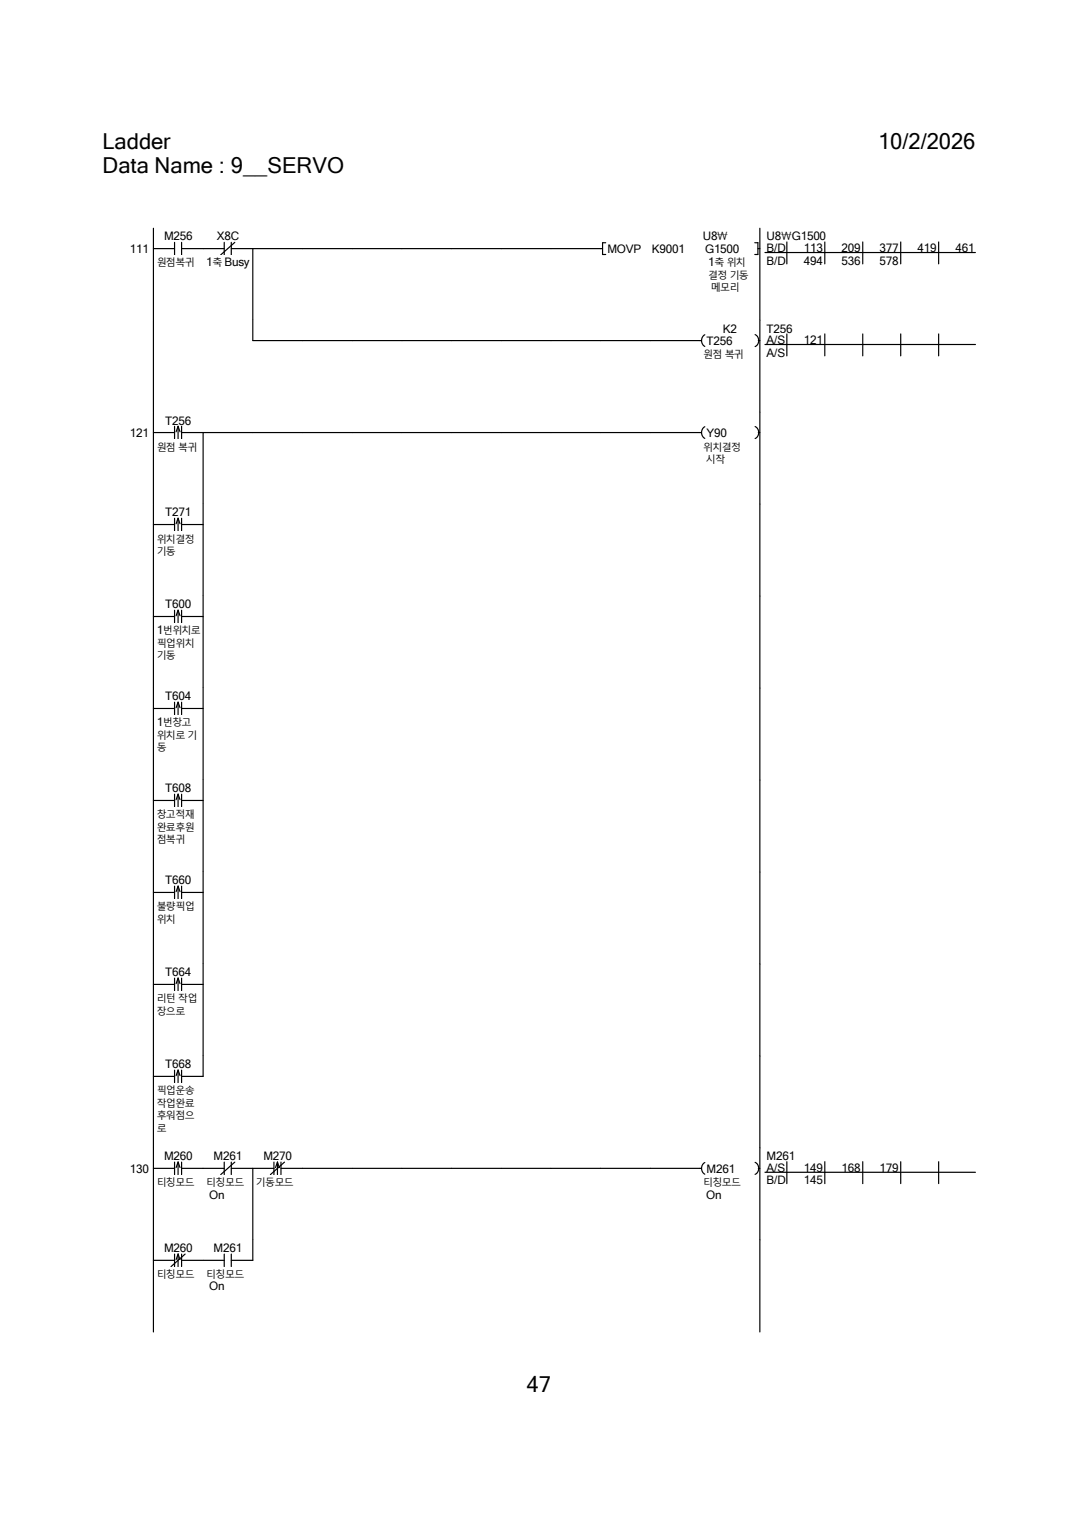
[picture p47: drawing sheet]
<svg xmlns="http://www.w3.org/2000/svg" width="210mm" height="297mm" viewBox="0 0 210 297" stroke-linecap="round" stroke-linejoin="round" font-family="sans-serif">
<defs><g id="words">
<g font-size="4.3">
<text x="20" y="29">Ladder</text>
<text x="171.1" y="29">10/2/2026</text>
<text x="20" y="33.7">Data Name : 9__SERVO</text>
<text x="102.6" y="271.1">47</text>
</g>
<g font-size="2.3">
<text x="32" y="46.8">M256</text>
<text x="42.2" y="46.8">X8C</text>
<text x="136.9" y="46.8">U8\</text>
<text x="149.4" y="46.8">U8\G1500</text>
<text x="25.3" y="49.3">111</text>
<text x="40.2" y="51.9">1</text>
<text x="43.8" y="51.9">Busy</text>
<text x="118.3" y="49.3">MOVP</text>
<text x="127" y="49.3">K9001</text>
<text x="137.4" y="49.3">G1500</text>
<text x="138" y="51.9">1</text>
<text x="149.4" y="49.1">B/D</text>
<text x="149.4" y="51.6">B/D</text>
<text x="156.6" y="49.1">113</text>
<text x="156.6" y="51.6">494</text>
<text x="164" y="49.1">209</text>
<text x="164" y="51.6">536</text>
<text x="171.4" y="49.1">377</text>
<text x="171.4" y="51.6">578</text>
<text x="178.8" y="49.1">419</text>
<text x="186.1" y="49.1">461</text>
<text x="140.8" y="64.8">K2</text>
<text x="149.4" y="64.8">T256</text>
<text x="137.7" y="67.2">T256</text>
<text x="149.4" y="67">A/S</text>
<text x="149.4" y="69.5">A/S</text>
<text x="156.6" y="67">121</text>
<text x="32.2" y="82.7">T256</text>
<text x="25.3" y="85.1">121</text>
<text x="137.7" y="85.1">Y90</text>
<text x="32.2" y="100.6">T271</text>
<text x="32.2" y="118.5">T600</text>
<text x="30.5" y="123.5">1</text>
<text x="32.2" y="136.4">T604</text>
<text x="30.5" y="141.4">1</text>
<text x="32.2" y="154.3">T608</text>
<text x="32.2" y="172.2">T660</text>
<text x="32.2" y="190.2">T664</text>
<text x="32.2" y="208.1">T668</text>
<text x="32" y="226">M260</text>
<text x="41.6" y="226">M261</text>
<text x="51.3" y="226">M270</text>
<text x="149.4" y="226">M261</text>
<text x="25.3" y="228.4">130</text>
<text x="40.8" y="233.4">On</text>
<text x="137.6" y="233.4">On</text>
<text x="137.7" y="228.4">M261</text>
<text x="149.4" y="228.2">A/S</text>
<text x="149.4" y="230.7">B/D</text>
<text x="156.6" y="228.2">149</text>
<text x="156.6" y="230.7">145</text>
<text x="164" y="228.2">168</text>
<text x="171.4" y="228.2">179</text>
<text x="32" y="243.9">M260</text>
<text x="41.6" y="243.9">M261</text>
<text x="40.8" y="251.3">On</text>
</g>
<g font-size="1.9">
<text x="30.5" y="51.9">원점복귀</text>
<text x="41.4" y="51.9">축</text>
<text x="139.2" y="51.9">축 위치</text>
<text x="138" y="54.4">결정 기동</text>
<text x="138.5" y="56.8">메모리</text>
<text x="137" y="69.8">원점 복귀</text>
<text x="30.5" y="87.8">원점 복귀</text>
<text x="137" y="87.8">위치결정</text>
<text x="137.5" y="90.2">시작</text>
<text x="30.5" y="105.7">위치결정</text>
<text x="30.5" y="108.1">기동</text>
<text x="30.5" y="126">픽업위치</text>
<text x="31.7" y="123.6">번위치로</text>
<text x="30.5" y="128.4">기동</text>
<text x="30.5" y="143.9">위치로 기</text>
<text x="31.7" y="141.5">번창고</text>
<text x="30.5" y="146.3">동</text>
<text x="30.5" y="159.4">창고적재</text>
<text x="30.5" y="161.8">완료후원</text>
<text x="30.5" y="164.3">점복귀</text>
<text x="30.5" y="177.3">불량픽업</text>
<text x="30.5" y="179.7">위치</text>
<text x="30.5" y="195.2">리턴 작업</text>
<text x="30.5" y="197.7">장으로</text>
<text x="30.5" y="213.1">픽업운송</text>
<text x="30.5" y="215.6">작업완료</text>
<text x="30.5" y="218">후워점으</text>
<text x="30.5" y="220.4">로</text>
<text x="30.5" y="231.1">티칭모드</text>
<text x="40.2" y="231.1">티칭모드</text>
<text x="49.9" y="231.1">기동모드</text>
<text x="137" y="231.1">티칭모드</text>
<text x="30.5" y="249">티칭모드</text>
<text x="40.2" y="249">티칭모드</text>
</g>
</g></defs>
<path d="M20 44.5h170v217.7h-170z" fill-rule="evenodd" fill="#fff" stroke="#fff" stroke-width=".23"/>
<g fill="#fff">
<path d="M20 44.5h97.1v17.9h-97.1z" fill-rule="evenodd"/>
<path d="M117.1 44.5h30.9v17.9h-30.9zM25.3 47.2h4.3v2.5h-4.3z" fill-rule="evenodd"/>
</g>
<path d="M32 44.7h5.5v2.5h-5.5z" fill="#fff"/>
<path d="M29.9 48.4h4.1M34 47.2v2.4M35.4 48.4h4.2M35.4 47.2v2.4" fill="none" stroke="#000" stroke-width=".23"/>
<path d="M30.5 49.8h7.3v2.6h-7.3z" fill="#fff"/>
<path d="M29.9 44.5v17.9" fill="none" stroke="#000" stroke-width=".23"/>
<path d="M42.2 44.7h4.4v2.5h-4.4z" fill="#fff"/>
<path d="M39.6 48.4h4.1M43.7 47.2v2.4M45.1 48.4h4.2M45.1 47.2v2.4M45.7 47.2l-2.7 2.4" fill="none" stroke="#000" stroke-width=".23"/>
<path d="M40.2 49.8h8.4v2.6h-8.4z" fill="#fff"/>
<path d="M117.4 48.4h-68.1v14M118 47.3h-.6v2.3h.6" fill="none" stroke="#000" stroke-width=".23"/>
<g fill="#fff">
<path d="M118.3 47.2h6.6v2.6h-6.6z"/>
<path d="M127 47.2h6.4v2.6h-6.4z"/>
<path d="M136.9 44.7h4.9v2.5h-4.9z"/>
<path d="M137.4 47.2h6.6v2.6h-6.6z"/>
<path d="M138 49.8h7.2v2.6h-7.2z"/>
<path d="M138 52.2h7.8v2.6h-7.8z"/>
<path d="M138 54.7h6v2.5h-6z"/>
</g>
<path d="M147 47.3h.7v2.3h-.7M147.7 48.4h.3M148 44.5v17.9" fill="none" stroke="#000" stroke-width=".23"/>
<g fill="#fff">
<path d="M149 44.4h41v7.4h-41z"/>
<path d="M149.4 44.7h11.5v2.5h-11.5z"/>
<path d="M149.4 47h3.7v2.4h-3.7z"/>
<path d="M156.6 47h4.2v2.4h-4.2z"/>
<path d="M164 47h4.2v2.4h-4.2z"/>
<path d="M171.4 47h4.2v2.4h-4.2z"/>
<path d="M178.8 47h4.2v2.4h-4.2z"/>
<path d="M186.1 47h4.3v2.4h-4.3z"/>
<path d="M149.4 49.5h3.7v2.4h-3.7z"/>
<path d="M156.6 49.5h4.2v2.4h-4.2z"/>
<path d="M164 49.5h4.2v2.4h-4.2z"/>
<path d="M171.4 49.5h4.2v2.4h-4.2z"/>
</g>
<path d="M149 49.2h41M153.3 47.1v4.3M160.7 47.1v4.3M168.1 47.1v4.3M175.5 47.1v4.3M182.9 47.1v4.3" fill="none" stroke="#000" stroke-width=".23"/>
<path d="M20 62.4h116.4v17.9h-116.4z" fill-rule="evenodd" fill="#fff"/>
<path d="M136.4 62.4h11.6v17.9h-11.6z" fill="#fff"/>
<path d="M29.9 62.4v17.9M49.3 62.4v3.9h87.4M137.3 65.2a1.34 1.34 0 0 0 0 2.3" fill="none" stroke="#000" stroke-width=".23"/>
<g fill="#fff">
<path d="M140.8 62.7h2.7v2.4h-2.7z"/>
<path d="M137.7 65.1h5v2.5h-5z"/>
</g>
<path d="M147.1 65.2a1.32 1.32 0 0 1 0 2.3M147.7 66.3h.3" fill="none" stroke="#000" stroke-width=".23"/>
<path d="M137 67.7h7.9v2.6h-7.9z" fill="#fff"/>
<path d="M148 62.4v17.9" fill="none" stroke="#000" stroke-width=".23"/>
<g fill="#fff">
<path d="M149 62.4h41v7.3h-41z"/>
<path d="M149.4 62.7h5v2.4h-5z"/>
<path d="M149.4 64.9h3.6v2.4h-3.6z"/>
<path d="M156.6 64.9h4.2v2.4h-4.2z"/>
<path d="M149.4 67.4h3.6v2.4h-3.6z"/>
</g>
<path d="M149 67.1h41M153.3 65v4.3M160.7 65v4.3M168.1 65v4.3M175.5 65v4.3M182.9 65v4.3" fill="none" stroke="#000" stroke-width=".23"/>
<g fill="#fff">
<path d="M20 80.3h116.4v17.9h-116.4z" fill-rule="evenodd"/>
<path d="M136.4 80.3h11.6v17.9h-11.6zM25.3 83h4.3v2.5h-4.3z" fill-rule="evenodd"/>
</g>
<path d="M32.2 80.6h5v2.4h-5z" fill="#fff"/>
<path d="M29.9 84.2h4.1M34 83v2.5M34.7 83v2.5M34.7 83l-.4 1.1M34.7 83l.4 1.1M35.4 84.2h4.2M35.4 83v2.5" fill="none" stroke="#000" stroke-width=".23"/>
<path d="M30.5 85.6h7.9v2.6h-7.9z" fill="#fff"/>
<path d="M29.9 80.3v17.9M136.7 84.2h-97.1v14M137.3 83.1a1.34 1.34 0 0 0 0 2.3" fill="none" stroke="#000" stroke-width=".23"/>
<path d="M137.7 83h3.9v2.5h-3.9z" fill="#fff"/>
<path d="M147.1 83.1a1.32 1.32 0 0 1 0 2.3M147.7 84.2h.3" fill="none" stroke="#000" stroke-width=".23"/>
<g fill="#fff">
<path d="M137 85.6h7.3v2.6h-7.3z"/>
<path d="M137 88.1h4.2v2.5h-4.2z"/>
</g>
<path d="M148 80.3v17.9" fill="none" stroke="#000" stroke-width=".23"/>
<g fill="#fff">
<path d="M20 98.2h116.4v17.9h-116.4z" fill-rule="evenodd"/>
<path d="M136.4 98.2h11.6v17.9h-11.6zM32.2 98.5h5v2.4h-5z" fill-rule="evenodd"/>
</g>
<path d="M29.9 102.2h4.1M34 100.9v2.5M34.7 100.9v2.5M34.7 100.9l-.4 1.1M34.7 100.9l.4 1.1M35.4 102.2h4.2M35.4 100.9v2.5" fill="none" stroke="#000" stroke-width=".23"/>
<g fill="#fff">
<path d="M30.5 103.5h7.3v2.6h-7.3z"/>
<path d="M30.5 106h3.7v2.5h-3.7z"/>
</g>
<path d="M29.9 98.2v17.9M39.6 98.2v17.9M148 98.2v17.9" fill="none" stroke="#000" stroke-width=".23"/>
<g fill="#fff">
<path d="M20 116.1h116.4v17.9h-116.4z" fill-rule="evenodd"/>
<path d="M136.4 116.1h11.6v17.9h-11.6zM32.2 116.4h5v2.5h-5z" fill-rule="evenodd"/>
</g>
<path d="M34 118.9v2.4M34.7 118.9v2.4M34.7 118.9l-.4 1M34.7 118.9l.4 1M35.4 118.9v2.4M29.9 120.1h4.1M35.4 120.1h4.2" fill="none" stroke="#000" stroke-width=".23"/>
<g fill="#fff">
<path d="M30.5 121.5h8.6v2.5h-8.6z"/>
<path d="M30.5 123.9h7.3v2.5h-7.3z"/>
<path d="M30.5 126.3h3.7v2.6h-3.7z"/>
</g>
<path d="M29.9 116.1v17.9M39.6 116.1v17.9M148 116.1v17.9" fill="none" stroke="#000" stroke-width=".23"/>
<g fill="#fff">
<path d="M20 134h116.4v17.9h-116.4z" fill-rule="evenodd"/>
<path d="M136.4 134h11.6v17.9h-11.6zM32.2 134.3h5v2.5h-5z" fill-rule="evenodd"/>
</g>
<path d="M29.9 138h4.1M34 136.8v2.4M34.7 136.8v2.4M34.7 136.8l-.4 1M34.7 136.8l.4 1M35.4 138h4.2M35.4 136.8v2.4" fill="none" stroke="#000" stroke-width=".23"/>
<g fill="#fff">
<path d="M30.5 139.4h7.3v2.5h-7.3z"/>
<path d="M30.5 141.8h7.9v2.6h-7.9z"/>
<path d="M30.5 144.2h1.9v2.6h-1.9z"/>
</g>
<path d="M29.9 134v17.9M39.6 134v17.9M148 134v17.9" fill="none" stroke="#000" stroke-width=".23"/>
<g fill="#fff">
<path d="M20 151.9h116.4v18h-116.4z" fill-rule="evenodd"/>
<path d="M136.4 151.9h11.6v18h-11.6zM32.2 152.2h5v2.5h-5z" fill-rule="evenodd"/>
</g>
<path d="M29.9 155.9h4.1M34 154.7v2.4M34.7 154.7v2.4M34.7 154.7l-.4 1M34.7 154.7l.4 1M35.4 155.9h4.2M35.4 154.7v2.4" fill="none" stroke="#000" stroke-width=".23"/>
<g fill="#fff">
<path d="M30.5 157.3h7.3v2.6h-7.3z"/>
<path d="M30.5 159.7h7.3v2.6h-7.3z"/>
<path d="M30.5 162.1h5.5v2.6h-5.5z"/>
</g>
<path d="M29.9 151.9v17.9M39.6 151.9v17.9M148 151.9v17.9" fill="none" stroke="#000" stroke-width=".23"/>
<g fill="#fff">
<path d="M20 169.9h116.4v17.9h-116.4z" fill-rule="evenodd"/>
<path d="M136.4 169.9h11.6v17.9h-11.6zM32.2 170.1h5v2.5h-5z" fill-rule="evenodd"/>
</g>
<path d="M29.9 173.8h4.1M34 172.6v2.4M34.7 172.6v2.4M34.7 172.6l-.4 1.1M34.7 172.6l.4 1.1M35.4 173.8h4.2M35.4 172.6v2.4" fill="none" stroke="#000" stroke-width=".23"/>
<g fill="#fff">
<path d="M30.5 175.2h7.3v2.6h-7.3z"/>
<path d="M30.5 177.6h3.7v2.6h-3.7z"/>
</g>
<path d="M29.9 169.8v18M39.6 169.8v18M148 169.8v18" fill="none" stroke="#000" stroke-width=".23"/>
<g fill="#fff">
<path d="M20 187.8h116.4v17.9h-116.4z" fill-rule="evenodd"/>
<path d="M136.4 187.8h11.6v17.9h-11.6zM32.2 188.1h5v2.4h-5z" fill-rule="evenodd"/>
</g>
<path d="M29.9 191.7h4.1M34 190.5v2.4M34.7 190.5v2.4M34.7 190.5l-.4 1.1M34.7 190.5l.4 1.1M35.4 191.7h4.2M35.4 190.5v2.4" fill="none" stroke="#000" stroke-width=".23"/>
<g fill="#fff">
<path d="M30.5 193.1h7.9v2.6h-7.9z"/>
<path d="M30.5 195.5h5.5v2.6h-5.5z"/>
</g>
<path d="M29.9 187.8v17.9M39.6 187.8v17.9M148 187.8v17.9" fill="none" stroke="#000" stroke-width=".23"/>
<g fill="#fff">
<path d="M20 205.7h116.4v17.9h-116.4z" fill-rule="evenodd"/>
<path d="M136.4 205.7h11.6v17.9h-11.6zM32.2 206h5v2.4h-5z" fill-rule="evenodd"/>
</g>
<path d="M29.9 209.6h4.1M34 208.4v2.5M34.7 208.4v2.5M34.7 208.4l-.4 1.1M34.7 208.4l.4 1.1M35.4 209.6h4.2M35.4 208.4v2.5" fill="none" stroke="#000" stroke-width=".23"/>
<g fill="#fff">
<path d="M30.5 211h7.3v2.6h-7.3z"/>
<path d="M30.5 213.4h7.3v2.6h-7.3z"/>
<path d="M30.5 215.9h7.3v2.6h-7.3z"/>
<path d="M30.5 218.3h1.9v2.6h-1.9z"/>
</g>
<path d="M29.9 205.7v17.9M39.6 205.7v3.9M148 205.7v17.9" fill="none" stroke="#000" stroke-width=".23"/>
<g fill="#fff">
<path d="M20 223.6h116.4v17.9h-116.4z" fill-rule="evenodd"/>
<path d="M136.4 223.6h11.6v17.9h-11.6zM25.3 226.3h4.3v2.5h-4.3z" fill-rule="evenodd"/>
</g>
<path d="M32 223.9h5.5v2.4h-5.5z" fill="#fff"/>
<path d="M29.9 227.6h4.1M34 226.3v2.5M34.7 226.3v2.5M34.7 226.3l-.4 1.1M34.7 226.3l.4 1.1M35.4 227.6h4.2M35.4 226.3v2.5" fill="none" stroke="#000" stroke-width=".23"/>
<path d="M30.5 228.9h7.3v2.6h-7.3z" fill="#fff"/>
<path d="M29.9 223.6v17.9" fill="none" stroke="#000" stroke-width=".23"/>
<path d="M41.6 223.9h5.6v2.4h-5.6z" fill="#fff"/>
<path d="M39.6 227.6h4.1M43.7 226.3v2.5M45.1 227.6h4.2M45.1 226.3v2.5M45.7 226.3l-2.7 2.5" fill="none" stroke="#000" stroke-width=".23"/>
<g fill="#fff">
<path d="M40.2 228.9h7.3v2.6h-7.3z"/>
<path d="M40.2 231.4h3.5v2.5h-3.5z"/>
<path d="M51.3 223.9h5.6v2.4h-5.6z"/>
</g>
<path d="M49.3 227.6h4.1M53.4 226.3v2.5M54.1 226.3v2.5M54.1 226.3l-.4 1.1M54.1 226.3l.3 1.1M54.7 227.6h4.2M54.7 226.3v2.5M55.4 226.3l-2.7 2.5" fill="none" stroke="#000" stroke-width=".23"/>
<path d="M49.9 228.9h7.3v2.6h-7.3z" fill="#fff"/>
<path d="M49.3 227.6v13.9M58.9 227.6h77.8M137.3 226.4a1.34 1.34 0 0 0 0 2.3" fill="none" stroke="#000" stroke-width=".23"/>
<path d="M137.7 226.3h5.5v2.5h-5.5z" fill="#fff"/>
<path d="M147.1 226.4a1.32 1.32 0 0 1 0 2.3M147.7 227.6h.3" fill="none" stroke="#000" stroke-width=".23"/>
<g fill="#fff">
<path d="M137 228.9h7.3v2.6h-7.3z"/>
<path d="M137 231.4h3.5v2.5h-3.5z"/>
</g>
<path d="M148 223.6v17.9" fill="none" stroke="#000" stroke-width=".23"/>
<g fill="#fff">
<path d="M149 223.6h41v7.3h-41z"/>
<path d="M149.4 223.9h5.5v2.4h-5.5z"/>
<path d="M149.4 226.1h3.6v2.5h-3.6z"/>
<path d="M156.6 226.1h4.2v2.5h-4.2z"/>
<path d="M164 226.1h4.2v2.5h-4.2z"/>
<path d="M171.4 226.1h4.2v2.5h-4.2z"/>
<path d="M149.4 228.6h3.7v2.5h-3.7z"/>
<path d="M156.6 228.6h4.2v2.5h-4.2z"/>
</g>
<path d="M149 228.3h41M153.3 226.3v4.2M160.7 226.3v4.2M168.1 226.3v4.2M175.5 226.3v4.2M182.9 226.3v4.2" fill="none" stroke="#000" stroke-width=".23"/>
<g fill="#fff">
<path d="M20 241.5h116.4v17.9h-116.4z" fill-rule="evenodd"/>
<path d="M136.4 241.5h11.6v17.9h-11.6zM32 241.8h5.5v2.5h-5.5z" fill-rule="evenodd"/>
</g>
<path d="M29.9 245.5h4.1M34 244.2v2.5M34.7 244.2v2.5M34.7 244.2l-.4 1.1M34.7 244.2l.4 1.1M35.4 245.5h4.2M35.4 244.2v2.5M36.1 244.2l-2.8 2.5" fill="none" stroke="#000" stroke-width=".23"/>
<path d="M30.5 246.8h7.3v2.6h-7.3z" fill="#fff"/>
<path d="M29.9 241.5v17.9" fill="none" stroke="#000" stroke-width=".23"/>
<path d="M41.6 241.8h5.6v2.5h-5.6z" fill="#fff"/>
<path d="M39.6 245.5h4.1M43.7 244.2v2.5M45.1 245.5h4.2M45.1 244.2v2.5" fill="none" stroke="#000" stroke-width=".23"/>
<g fill="#fff">
<path d="M40.2 246.8h7.3v2.6h-7.3z"/>
<path d="M40.2 249.3h3.5v2.5h-3.5z"/>
</g>
<path d="M49.3 241.5v4M148 241.5v17.9" fill="none" stroke="#000" stroke-width=".23"/>
<g fill="#fff">
<path d="M20 25h13.3v4.8h-13.3z"/>
<path d="M171.1 25h18.9v4.8h-18.9z"/>
<path d="M20 29.8h47.1v4.8h-47.1z"/>
<path d="M102.6 267.2h4.8v4.8h-4.8z"/>
</g>
<use href="#words"/>
</svg>
